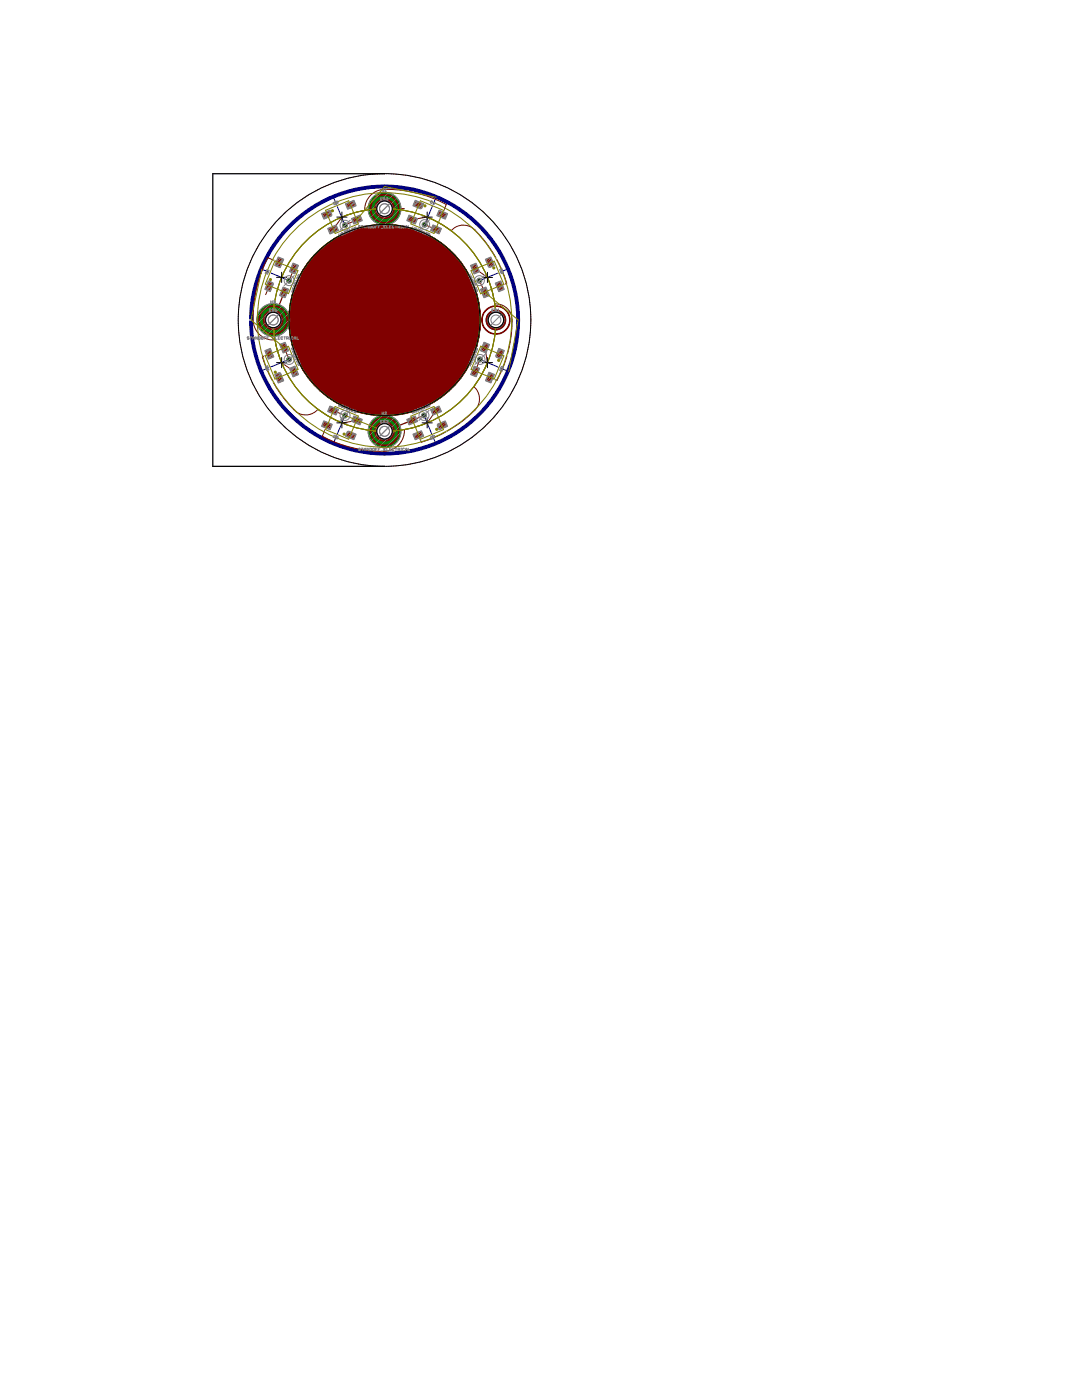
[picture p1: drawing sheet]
<svg xmlns="http://www.w3.org/2000/svg" width="216mm" height="279mm" viewBox="0 0 216 279" stroke-linecap="round" stroke-linejoin="round" font-family="sans-serif">
<g fill="#808080" stroke="#808080" stroke-width=".2">
<circle cx="54.5" cy="63.9" r="1.63"/>
<circle cx="99" cy="63.9" r="1.63"/>
<circle cx="76.7" cy="41.7" r="1.63"/>
<circle cx="76.7" cy="86.1" r="1.63"/>
<circle cx="76.7" cy="41.7" r="3.3"/>
<circle cx="76.7" cy="86.1" r="3.3"/>
<circle cx="54.5" cy="63.9" r="3.3"/>
<circle cx="57.7" cy="71.7" r=".49"/>
<circle cx="68.9" cy="82.9" r=".49"/>
<circle cx="84.6" cy="82.9" r=".49"/>
<circle cx="95.8" cy="71.7" r=".49"/>
<circle cx="95.7" cy="56" r=".49"/>
<circle cx="84.7" cy="44.8" r=".49"/>
<circle cx="68.9" cy="45" r=".49"/>
<circle cx="57.7" cy="56" r=".49"/>
</g>
<g fill="#000080" stroke="#000080" stroke-width=".2">
<path d="M54.4 62a1.9 1.9 0 0 1 2.1 1.9 1.9 1.9 0 0 1-2.1 1.9v-.1a1.81 1.81 0 0 0 1.9-1.8 1.81 1.81 0 0 0-1.9-1.8z" fill-rule="evenodd"/>
<path d="M53 62.6l1-.6 .6-.1v.2a1.81 1.81 0 0 0-1.8 1.8 1.81 1.81 0 0 0 1.8 1.8v.1a1.9 1.9 0 0 1-1.8-1.1 1.9 1.9 0 0 1 .2-2.1z" fill-rule="evenodd"/>
<path d="M98.8 62a1.9 1.9 0 0 1 2.1 1.9 1.9 1.9 0 0 1-2.1 1.9v-.1a1.81 1.81 0 0 0 1.9-1.8 1.81 1.81 0 0 0-1.9-1.8z" fill-rule="evenodd"/>
<path d="M97.4 62.6l1-.6 .6-.1 .1 .2a1.81 1.81 0 0 0-1.9 1.8 1.81 1.81 0 0 0 1.9 1.8v.1a1.9 1.9 0 0 1-1.9-1.1 1.9 1.9 0 0 1 .2-2.1z" fill-rule="evenodd"/>
<path d="M76.6 39.8a1.9 1.9 0 0 1 2.1 1.8 1.9 1.9 0 0 1-2.1 1.9 1.81 1.81 0 0 0 1.9-1.9 1.81 1.81 0 0 0-1.9-1.8z" fill-rule="evenodd"/>
<path d="M75.5 40.1l.7-.3 .6-.1v.1a1.81 1.81 0 0 0-1.8 1.8 1.81 1.81 0 0 0 1.8 1.9 1.91 1.91 0 0 1-1.9-1.2 1.91 1.91 0 0 1 .6-2.2z" fill-rule="evenodd"/>
<path d="M76.7 84.1a1.93 1.93 0 0 1 2 2 1.93 1.93 0 0 1-2.1 1.9v-.1a1.81 1.81 0 0 0 1.9-1.8 1.81 1.81 0 0 0-1.9-1.8z" fill-rule="evenodd"/>
<path d="M75.5 84.6l.7-.4 .6-.1v.2a1.81 1.81 0 0 0-1.8 1.8 1.81 1.81 0 0 0 1.8 1.8v.1a1.92 1.92 0 0 1-1.9-1.2 1.92 1.92 0 0 1 .6-2.2z" fill-rule="evenodd"/>
</g>
<circle cx="76.7" cy="63.9" r="26.7" fill="none" stroke="#000080" stroke-width=".76"/>
<path d="M66.6 39.5l2.3 5.5M87 39.4l-2.3 5.4M52.2 53.7l5.5 2.3M101.2 53.7l-5.5 2.3M57.7 71.7l-5.6 2.3M95.8 71.7l5.7 2.4M68.9 82.9l-2.4 5.7M84.6 82.9l2.3 5.5" fill="none" stroke="#000080" stroke-width=".2"/>
<path d="M76.7 86.1v4.4" fill="none" stroke="#000080" stroke-width=".25"/>
<circle cx="76.7" cy="41.7" r="3.2" fill="#008000" stroke="#008000" stroke-width=".2"/>
<circle cx="76.7" cy="41.7" r="1.61" fill="#fff" stroke="#000" stroke-width=".2"/>
<circle cx="76.7" cy="86.1" r="3.2" fill="#008000" stroke="#008000" stroke-width=".2"/>
<circle cx="76.7" cy="86.1" r="1.61" fill="#fff" stroke="#000" stroke-width=".2"/>
<circle cx="54.5" cy="63.9" r="3.2" fill="#008000" stroke="#008000" stroke-width=".2"/>
<circle cx="54.5" cy="63.9" r="1.61" fill="#fff" stroke="#000" stroke-width=".2"/>
<circle cx="57.7" cy="71.7" r=".4" fill="#008000" stroke="#008000" stroke-width=".2"/>
<circle cx="57.7" cy="71.7" r=".19" fill="#fff" stroke="#000" stroke-width=".2"/>
<circle cx="68.9" cy="82.9" r=".4" fill="#008000" stroke="#008000" stroke-width=".2"/>
<circle cx="68.9" cy="82.9" r=".19" fill="#fff" stroke="#000" stroke-width=".2"/>
<circle cx="84.6" cy="82.9" r=".4" fill="#008000" stroke="#008000" stroke-width=".2"/>
<circle cx="84.6" cy="82.9" r=".19" fill="#fff" stroke="#000" stroke-width=".2"/>
<circle cx="95.8" cy="71.7" r=".4" fill="#008000" stroke="#008000" stroke-width=".2"/>
<circle cx="95.8" cy="71.7" r=".19" fill="#fff" stroke="#000" stroke-width=".2"/>
<circle cx="95.7" cy="56" r=".4" fill="#008000" stroke="#008000" stroke-width=".2"/>
<circle cx="95.7" cy="56" r=".19" fill="#fff" stroke="#000" stroke-width=".2"/>
<circle cx="84.7" cy="44.8" r=".4" fill="#008000" stroke="#008000" stroke-width=".2"/>
<circle cx="84.7" cy="44.8" r=".19" fill="#fff" stroke="#000" stroke-width=".2"/>
<circle cx="68.9" cy="45" r=".4" fill="#008000" stroke="#008000" stroke-width=".2"/>
<circle cx="68.9" cy="45" r=".19" fill="#fff" stroke="#000" stroke-width=".2"/>
<circle cx="57.7" cy="56" r=".4" fill="#008000" stroke="#008000" stroke-width=".2"/>
<circle cx="57.7" cy="56" r=".19" fill="#fff" stroke="#000" stroke-width=".2"/>
<g fill="#800000" stroke="#800000" stroke-width=".2">
<path d="M58.5 52.6l.9 .4-.6 1.5-.9-.4z"/>
<path d="M56.5 57.4l1 .4-.7 1.5-.9-.4z"/>
<path d="M53.6 56.2l.9 .4-.6 1.5-.9-.4z"/>
<path d="M55.6 51.4l.9 .4-.6 1.5-1-.4z"/>
<path d="M65.9 81.2l1.5 .6-.4 .9-1.5-.6z"/>
<path d="M70.7 83.1l1.5 .7-.4 .9-1.5-.6z"/>
<path d="M69.4 86.1l1.6 .6-.4 .9-1.6-.6z"/>
<path d="M64.7 84.1l1.5 .6-.4 1-1.5-.7z"/>
<path d="M94.7 73.2l.9 .4-.6 1.5-1-.4z"/>
<path d="M96.6 68.4l1 .4-.7 1.5-.9-.4z"/>
<path d="M99.6 69.6l.9 .4-.6 1.5-.9-.3z"/>
<path d="M97.6 74.4l.9 .4-.6 1.5-.9-.4z"/>
<path d="M86.4 45l1.6 .6-.4 1-1.6-.7z"/>
<path d="M81.7 43l1.5 .7-.4 .9-1.5-.6z"/>
<path d="M82.9 40.1l1.5 .6-.4 .9-1.5-.6z"/>
<path d="M87.7 42.1l1.5 .6-.4 .9-1.5-.6z"/>
<path d="M70.3 43.7l1.5-.6 .4 .9-1.5 .6z"/>
<path d="M65.5 45.7l1.5-.7 .4 .9-1.5 .7z"/>
<path d="M64.3 42.7l1.5-.6 .4 .9-1.5 .6z"/>
<path d="M69 40.7l1.6-.6 .4 .9-1.6 .7z"/>
<path d="M55.9 68.8l1-.4 .6 1.6-.9 .3z"/>
<path d="M57.9 73.6l.9-.4 .7 1.5-1 .4z"/>
<path d="M54.9 74.8l1-.4 .6 1.5-.9 .4z"/>
<path d="M53 70l.9-.3 .6 1.5-.9 .4z"/>
<path d="M81.3 83.8l1.5-.7 .4 1-1.5 .6z"/>
<path d="M86 81.8l1.6-.6 .4 .9-1.6 .6z"/>
<path d="M87.3 84.8l1.5-.7 .4 .9-1.5 .7z"/>
<path d="M82.5 86.7l1.5-.6 .4 .9-1.5 .7z"/>
<path d="M96 57.8l.9-.4 .6 1.5-.9 .4z"/>
<path d="M94 53l.9-.4 .7 1.6-1 .3z"/>
<path d="M97 51.8l.9-.4 .6 1.5-.9 .4z"/>
<path d="M98.9 56.6l1-.4 .6 1.5-.9 .4z"/>
</g>
<g fill="none" stroke="#800000" stroke-width=".2">
<path d="M60.1 39.9h.1M60.4 39.7h-.1M60.7 39.5h-.1M61 39.3h-.1M61.3 39.1h-.1M61.6 38.9h-.1M61.8 38.8h.1M62.1 38.6h.1M62.4 38.4h.1M62.8 38.2h-.1M63.1 38.1h-.1M63.4 37.9h-.1"/>
<path d="M63.7 37.8h-.1M64 37.6h-.1M64.3 37.4v.1M64.6 37.3h.1M64.9 37.2h.1M65.3 37h-.1M65.6 36.9h-.1M65.8 36.8h.1M66.2 36.6h.1M66.5 36.5h.1M66.9 36.4h-.1M67.2 36.3h.1"/>
<path d="M67.5 36.2h.1M67.9 36l-.1 .1M68.2 35.9l-.1 .1M68.5 35.9h.1M68.9 35.8h-.1M69.2 35.7h.1M69.5 35.6h.1M69.8 35.5h.1M70.1 35.4h.1M70.5 35.3h.1M70.8 35.3h.1M71.2 35.2h.1"/>
<path d="M71.5 35.1h.1M71.9 35.1h.1M72.2 35h.1M72.5 35h.1M72.9 34.9h.1M73.2 34.9h.1M73.6 34.8h.1M73.9 34.8h.1M74.3 34.8h.1M74.6 34.8h.1M75 34.7h.1M75.3 34.7h.1"/>
<path d="M75.6 34.7h.1M76 34.7h.1M76.3 34.7h.1M76.7 34.7h.1M77.1 34.7h.1M77.4 34.7h.1M77.8 34.7h.1M78.1 34.7h.1M78.5 34.7h.1M78.8 34.8h.1M79.2 34.8h.1M79.5 34.8h.1"/>
<path d="M79.9 34.8h.1M80.2 34.9h.1M80.5 34.9h.1M80.9 35h.1M81.2 35h.1M81.6 35.1h.1M81.9 35.1h.1M82.3 35.2h.1M82.6 35.3h.1M82.9 35.3h.1M83.3 35.4h.1M83.6 35.5h.1"/>
<path d="M83.9 35.6h.1M84.3 35.7h.1M84.6 35.8h.1M85 35.9h.1M85.3 35.9v.1M85.6 36l.1 .1M86 36.2h.1M86.3 36.3h.1M86.6 36.4h.1M86.9 36.5h.1M87.2 36.6h.1M87.6 36.8h.1"/>
<path d="M87.9 36.9h.1M88.2 37h.1M88.5 37.2h.1M88.9 37.3h.1M89.2 37.4v.1M89.5 37.6h.1M89.8 37.8h.1M90.1 37.9h.1M90.4 38.1h.1M90.7 38.2h.1M91 38.4h.1M91.3 38.6h.1"/>
<path d="M91.6 38.8h.1M91.9 38.9h.1M92.2 39.1h.1M92.5 39.3h.1M92.8 39.5h.1M93.1 39.7h.1M93.4 39.9h.1M47.8 59.7h.1M47.9 59.3v.1M47.9 59h.1M48 58.7h.1M48.1 58.3v.1"/>
<path d="M48.1 58h.1M48.2 57.6v.1M48.3 57.3h.1M48.4 57h.1M48.5 56.6v.1M48.5 56.3h.1M48.6 55.9v.1M48.7 55.6h.1M48.8 55.3h.1M48.9 54.9v.1M49 54.6v.1M49.1 54.3h.1"/>
<path d="M49.3 54h.1M49.4 53.6v.1M49.5 53.3v.1M49.6 53h.1M49.8 52.7h.1M49.9 52.3v.1M50 52v.1M50.2 51.7v.1M50.3 51.4h.1M50.5 51.1h.1M50.6 50.8h.1M50.8 50.5h.1"/>
<path d="M50.9 50.2h.1M51.1 49.8v.1M51.3 49.6h.1M51.5 49.3h-.1M51.6 48.9v.1M51.8 48.6v.1M52 48.3v.1M52.2 48.1h.1M52.4 47.8h-.1M52.6 47.5h.1M52.8 47.2h-.1M53 46.9h-.1"/>
<path d="M53.2 46.6l-.1 .1M53.4 46.4h.1M53.6 46.1h.1M53.7 57.1l-.7 1.7M53.8 45.8h.1M54 45.5v.1M54.2 45.3h.1M54.5 45h-.1M54.7 44.7v.1M54.9 44.5h.1M55.1 44.2h.1M55.4 44h.1"/>
<path d="M55.6 43.7h.1M55.7 52.4l-2.3-1a24.7 24.7 0 0 0-2.7 13.6 4 4 0 0 0 4.2 2.8M55.9 43.5h-.1M56.1 43.2h.1M56.3 43h.1M56.6 42.7v.1M56.9 42.5h-.1M57.1 42.2v.1M57.4 42h-.1M57.6 41.8h.1M57.9 41.6h.1M58.2 41.3l-.1 .1"/>
<path d="M58.4 41.1h.1M58.7 53.6l-1 2.4M58.7 40.9h.1M59 40.7h-.1M59.2 40.5h.1M59.5 40.3h.1M59.8 40.1h.1M71.2 43.8l-2.3 1.2M72.8 42a4.1 4.1 0 0 1 4.2-4.2 25.7 25.7 0 0 1 12 3l-.8 2M72.8 42h.1M72.8 42l-2.3 .5-2.3 .8-1.7 2.5M82.3 43.8l2.9-.5 2 1 2.8 1.8"/>
<path d="M84.7 44.8l2.3 1M90 46.1a3.2 3.2 0 0 1 4.7-.2 25.6 25.6 0 0 1 6.4 10.6l-1.4 .6M90 46.1h.1M93.7 40.1h.1M93.9 40.3h.1M94.2 40.5h.1M94.5 40.7h.1M94.8 40.9h.1M94.8 53.6l2.5 1.8 .7 2 .7 3.3a3.2 3.2 0 0 1 3.5 3.2 25.7 25.7 0 0 1-3 12l-1.4-.5M95 41.1h.1M95.3 41.3v.1M95.6 41.6h.1"/>
<path d="M95.7 56l1.1 2.4M95.8 41.8h.1M96.1 42h.1M96.4 42.2v.1M96.6 42.5h.1M96.9 42.7v.1M97.1 43h.1M97.4 43.2h.1M97.6 43.5h.1M97.9 43.7h.1M98.1 44h.1M98.3 44.2h.1"/>
<path d="M98.6 44.5h.1M98.8 44.7v.1M99 45h.1M99.2 45.3h.1M99.5 45.5v.1M99.7 45.8h.1M99.9 46.1h.1M100.1 46.4h.1M100.3 46.6v.1M100.5 46.9h.1M100.7 47.2h.1M100.9 47.5h.1"/>
<path d="M101.1 47.8h.1M101.3 48.1h.1M101.5 48.3v.1M101.6 48.6l.1 .1M101.8 48.9l.1 .1M102 49.3h.1M102.2 49.6h.1M102.3 49.8l.1 .1M102.5 50.2h.1M102.7 50.5h.1M102.8 50.8h.1M103 51.1h.1"/>
<path d="M103.1 51.4h.1M103.3 51.7v.1M103.4 52v.1M103.6 52.3v.1M103.7 52.7h.1M103.8 53h.1M103.9 53.3l.1 .1M104.1 53.6v.1M104.2 54h.1M104.3 54.3h.1M104.4 54.6v.1M104.5 54.9v.1"/>
<path d="M104.6 55.3h.1M104.7 55.6h.1M104.8 55.9v.1M104.9 56.3h.1M105 56.6v.1M105.1 57h.1M105.2 57.3h.1M105.3 57.6v.1M105.3 58h.1M105.4 58.3v.1M105.5 58.7h.1M105.5 59h.1"/>
<path d="M105.6 59.3v.1M105.6 59.7h.1M47.5 63.1v.1M47.5 63.5h.1M47.5 63.8v.1M47.5 64.2v.1M47.5 64.6h.1M47.6 65.3h.1M47.6 62.8h.1M47.6 64.9v.1M47.6 62.1h.1M47.6 65.6h.1"/>
<path d="M47.6 62.4v.1M47.6 66h.1M47.6 61.7v.1M47.6 61.4h.1M47.6 66.3h.1M47.7 61v.1M47.7 66.7h.1M47.7 60.7h.1M47.7 67h.1M47.8 60.4h.1M47.8 67.3v.1M47.8 60v.1"/>
<path d="M47.8 67.7h.1M47.8 68v.1M47.9 68.4h.1M47.9 68.7h.1M48 69v.1M48.1 69.4h.1M48.1 69.7v.1M48.2 70.1h.1M48.3 70.4h.1M48.4 70.7v.1M48.5 71.1h.1M48.5 71.4v.1"/>
<path d="M48.6 71.8h.1M48.7 72.1h.1M48.8 72.4v.1M48.9 72.7v.1M49 73.1h.1M49.1 73.4h.1M49.3 73.7v.1M49.4 74.1h.1M49.5 74.4h.1M49.6 74.7v.1M49.8 75v.1M49.9 75.4h.1"/>
<path d="M50 75.7h.1M50.2 76h.1M50.3 76.3h.1M50.5 76.6v.1M50.6 76.9v.1M50.8 77.2v.1M50.9 77.6h.1M51.1 77.9h.1M51.3 78.1v.1M51.4 78.5h.1M51.6 78.8h.1M51.8 79.1h.1"/>
<path d="M52 79.4h.1M52.2 79.7h.1M52.3 79.9l.1 .1M53.7 70.6l-1.4 .6a23.8 23.8 0 0 0 7.2 11.2 3.2 3.2 0 0 0 4-.7M54.9 67.8l.5 2.3 .8 2.3 2.5 1.7M54.9 67.8h.1M56.7 69.4l1 2.3M75.8 63l1.8 1.8M77.6 63l-1.8 1.8M94.6 77.2a3.2 3.2 0 0 1 .1 4.7 26 26 0 0 1-10.6 6.3l-.6-1.3M94.6 77.2h.1M95.8 71.7l-1 2.4"/>
<path d="M96.8 69.4l.5 3-1 2-1.7 2.8M101.1 79.9v.1M101.3 79.7h.1M101.5 79.4h.1M101.7 79.1h-.1M101.9 78.8h-.1M102 78.5h.1M102.2 78.1v.1M102.4 77.9h-.1M102.5 77.6h.1M102.7 77.2v.1M102.8 76.9v.1"/>
<path d="M103 76.6v.1M103.1 76.3h.1M103.3 76h.1M103.4 75.7h.1M103.6 75.4h.1M103.7 75v.1M103.8 74.7v.1M104 74.4h-.1M104.1 74.1h.1M104.2 73.7v.1M104.3 73.4h.1M104.4 73.1h.1"/>
<path d="M104.5 72.7v.1M104.6 72.4v.1M104.8 72.1h-.1M104.8 71.8h.1M104.9 71.4v.1M105 71.1h.1M105.1 70.7v.1M105.2 70.4h.1M105.3 70.1h.1M105.3 69.7v.1M105.4 69.4h.1M105.5 69v.1"/>
<path d="M105.5 68.7h.1M105.6 68.4h.1M105.6 68v.1M105.7 60v.1M105.7 67.7h.1M105.7 60.4h.1M105.7 67.3v.1M105.8 60.7h.1M105.8 67h.1M105.8 61v.1M105.8 66.7h.1M105.8 61.4h.1"/>
<path d="M105.8 66.3h.1M105.9 61.7v.1M105.9 66h.1M105.9 62.1h.1M105.9 65.6h.1M105.9 62.4v.1M105.9 65.3h.1M105.9 62.8h.1M105.9 63.1v.1M105.9 64.6h.1M105.9 64.9v.1M105.9 63.5h.1"/>
<path d="M105.9 63.8v.1M105.9 64.2v.1M52.6 80.2v.1M52.7 80.5h.1M52.9 80.8h.1M53.1 81.1h.1M53.4 81.4h.1M53.6 81.6v.1M53.8 81.9h.1M54 82.2h.1M54.2 82.4v.1M54.4 82.7h.1"/>
<path d="M54.7 83h.1M54.9 83.2v.1M55.1 83.5h.1M55.4 83.8h.1M55.6 84h.1M55.8 84.3h.1M56.1 84.5h.1M56.3 84.8h.1M56.6 85h.1M56.8 85.2l.1 .1M57.1 85.5h.1M57.3 85.7h.1"/>
<path d="M57.6 85.9v.1M57.9 86.1v.1M58.1 86.4h.1M58.4 86.6h.1M58.7 86.8h.1M58.9 87h.1M59.2 87.2h.1M59.5 87.4v.1M59.8 87.7h.1M60.1 87.8v.1M60.3 88l.1 .1M60.6 88.2h.1"/>
<path d="M60.9 88.4h.1M61.2 88.6h.1M61.5 88.8h.1M61.8 89h.1M62.1 89.2h.1M62.4 89.3h.1M62.7 89.5h.1M63 89.6l.1 .1M63.3 89.8h.1M63.4 81.7l2.8 1.8 2 .9 3-.5M63.4 81.7h.1M63.6 90h.1"/>
<path d="M63.9 90.1h.1M64.3 90.3h.1M64.6 90.4h.1M64.9 90.6h.1M65.2 90.7h.1M65.5 90.8h.1M65.8 91h.1M66.2 91.1h.1M66.5 81.9l2.4 1M66.5 91.2h.1M66.8 91.3l.1 .1M67.2 91.5h.1"/>
<path d="M67.5 91.6h.1M67.8 91.7h.1M68.1 91.8h.1M68.5 91.9h.1M68.8 92h.1M69.2 92.1h.1M69.5 92.2h.1M69.8 92.2h.1M70.1 92.3h.1M70.5 92.4h.1M70.8 92.5h.1M71.2 92.5h.1"/>
<path d="M71.5 92.6h.1M71.9 92.7h.1M72.2 92.7h.1M72.5 92.8h.1M72.9 92.8h.1M73.2 92.9h.1M73.6 92.9h.1M73.9 92.9h.1M74.3 93h.1M74.6 93h.1M75 93h.1M75.3 93h.1"/>
<path d="M75.6 93h.1M76 93.1h.1M76.3 93.1h.1M76.7 93.1h.1M77.1 93.1h.1M77.4 93.1h.1M77.8 93h.1M78.1 93h.1M78.5 93h.1M78.8 93h.1M79.2 93h.1M79.5 92.9h.1"/>
<path d="M79.9 92.9h.1M80.2 92.9h.1M80.5 92.8h.1M80.9 92.8h.1M81.3 92.7h-.1M81.6 92.7h.1M81.9 92.6h.1M82.3 92.5h.1M82.6 92.5h.1M83 92.4h-.1M83.3 92.3h.1M83.6 92.2h.1"/>
<path d="M83.9 92.2h.1M84.3 92.1h.1M84.6 82.9l-2.3 1M84.7 92h-.1M85 91.9h.1M85.3 91.8h.1M85.7 91.7h-.1M86 91.6h.1M86.3 91.5h.1M86.6 91.3v.1M87 91.2h-.1M87 81.9l-1.8 2.5-2.2 .8-2.3 .5a4.1 4.1 0 0 1-4.4 4.4 25.7 25.7 0 0 1-12-3l.9-2.2"/>
<path d="M87.2 91.1h.1M87.6 91h.1M87.9 90.8h.1M88.3 90.7h-.1M88.6 90.6h-.1M88.9 90.4h.1M89.2 90.3h.1M89.5 90.1h.1M89.8 90h.1M90.1 89.8h.1M90.4 89.6v.1M90.8 89.5h-.1"/>
<path d="M91.1 89.3h-.1M91.4 89.2h-.1M91.7 89h-.1M91.9 88.8h.1M92.2 88.6h.1M92.5 88.4h.1M92.8 88.2h.1M93.1 88v.1M93.4 87.8v.1M93.7 87.7h.1M94 87.4l-.1 .1M94.3 87.2h-.1"/>
<path d="M94.5 87h.1M94.8 86.8h.1M95.1 86.6h-.1M95.3 86.4h.1M95.6 86.1v.1M95.9 85.9l-.1 .1M96.1 85.7h.1M96.4 85.5h.1M96.6 85.2v.1M96.9 85h.1M97.2 84.8h-.1M97.4 84.5h.1"/>
<path d="M97.6 84.3h.1M97.9 84h.1M98.1 83.8h.1M98.4 83.5h-.1M98.6 83.2v.1M98.8 83h.1M99 82.7h.1M99.3 82.4l-.1 .1M99.5 82.2h.1M99.7 81.9h.1M99.9 81.6v.1M100.1 81.4h.1"/>
<path d="M100.3 81.1h.1M100.5 80.8h.1M100.7 80.5h.1M100.9 80.2v.1"/>
</g>
<path d="M56.7 58.4l-2.2 5.5M76.7 41.7h4M82.4 83.8l-5.7 2.3" fill="none" stroke="#800000" stroke-width=".25"/>
<circle cx="76.7" cy="41.7" r="3.2" fill="#008000" stroke="#008000" stroke-width=".2"/>
<circle cx="76.7" cy="41.7" r="1.61" fill="#fff" stroke="#000" stroke-width=".2"/>
<circle cx="76.7" cy="86.1" r="3.2" fill="#008000" stroke="#008000" stroke-width=".2"/>
<circle cx="76.7" cy="86.1" r="1.61" fill="#fff" stroke="#000" stroke-width=".2"/>
<circle cx="54.5" cy="63.9" r="3.2" fill="#008000" stroke="#008000" stroke-width=".2"/>
<circle cx="54.5" cy="63.9" r="1.61" fill="#fff" stroke="#000" stroke-width=".2"/>
<circle cx="57.7" cy="71.7" r=".4" fill="#008000" stroke="#008000" stroke-width=".2"/>
<circle cx="57.7" cy="71.7" r=".19" fill="#fff" stroke="#000" stroke-width=".2"/>
<circle cx="68.9" cy="82.9" r=".4" fill="#008000" stroke="#008000" stroke-width=".2"/>
<circle cx="68.9" cy="82.9" r=".19" fill="#fff" stroke="#000" stroke-width=".2"/>
<circle cx="84.6" cy="82.9" r=".4" fill="#008000" stroke="#008000" stroke-width=".2"/>
<circle cx="84.6" cy="82.9" r=".19" fill="#fff" stroke="#000" stroke-width=".2"/>
<circle cx="95.8" cy="71.7" r=".4" fill="#008000" stroke="#008000" stroke-width=".2"/>
<circle cx="95.8" cy="71.7" r=".19" fill="#fff" stroke="#000" stroke-width=".2"/>
<circle cx="95.7" cy="56" r=".4" fill="#008000" stroke="#008000" stroke-width=".2"/>
<circle cx="95.7" cy="56" r=".19" fill="#fff" stroke="#000" stroke-width=".2"/>
<circle cx="84.7" cy="44.8" r=".4" fill="#008000" stroke="#008000" stroke-width=".2"/>
<circle cx="84.7" cy="44.8" r=".19" fill="#fff" stroke="#000" stroke-width=".2"/>
<circle cx="68.9" cy="45" r=".4" fill="#008000" stroke="#008000" stroke-width=".2"/>
<circle cx="68.9" cy="45" r=".19" fill="#fff" stroke="#000" stroke-width=".2"/>
<circle cx="57.7" cy="56" r=".4" fill="#008000" stroke="#008000" stroke-width=".2"/>
<circle cx="57.7" cy="56" r=".19" fill="#fff" stroke="#000" stroke-width=".2"/>
<g fill="#800000" stroke="#800000" stroke-width=".2">
<path d="M76.7 44.8l1.8 .1 .1 .1-1.9-.1z"/>
<path d="M78.4 44.9l1.9 .3z"/>
<path d="M80.2 45.1l1.8 .4v.1l-1.8-.4z"/>
<path d="M81.9 45.5l1.8 .7z"/>
<path d="M83.6 46.1l1.7 .7z"/>
<path d="M85.2 46.8l1.6 1z"/>
<path d="M86.7 47.6l1.6 1v.2l-1.6-1z"/>
<path d="M88.1 48.7l1.5 1.1z"/>
<path d="M89.5 49.8l.1-.1 1.3 1.4h-.1z"/>
<path d="M90.8 51l1.2 1.5z"/>
<path d="M91.9 52.3h.1l1 1.6h-.1z"/>
<path d="M92.9 53.8l1 1.6z"/>
<path d="M93.7 55.3l.8 1.8z"/>
<path d="M94.4 56.9l.7 1.8z"/>
<path d="M95 58.6h.1l.4 1.9-.1-.1z"/>
<path d="M95.4 60.3l.3 1.9z"/>
<path d="M95.7 62l.1 .1v1.8h-.1z"/>
<path d="M95.7 63.8h.2l-.1 1.9h-.1z"/>
<path d="M95.6 65.6h.2l-.4 1.9z"/>
<path d="M95.4 67.3l.1 .1-.4 1.8h-.1z"/>
<path d="M95 69l.1 .1-.6 1.7z"/>
<path d="M94.4 70.7l.2 .1-.8 1.7z"/>
<path d="M93.7 72.3l.2 .1-1 1.6z"/>
<path d="M92.9 73.8l.1 .1-1 1.5h-.1z"/>
<path d="M91.9 75.3l.1 .1-1.2 1.4z"/>
<path d="M89.5 77.9l1.3-1.3 .1 .1-1.3 1.3z"/>
<path d="M88.1 79l1.5-1.1-1.4 1.2z"/>
<path d="M86.7 80l1.6-1v.1l-1.5 1z"/>
<path d="M85.2 80.9l1.6-.9-1.6 1z"/>
<path d="M83.6 81.6l1.7-.7-1.7 .8z"/>
<path d="M81.9 82.1l1.8-.5-1.7 .7z"/>
<path d="M80.2 82.5l1.8-.4v.2l-1.8 .4z"/>
<path d="M78.5 82.8l1.8-.2-1.8 .3z"/>
<path d="M76.7 82.8h1.9l-.1 .1-1.8 .1z"/>
<path d="M75 82.8h1.8v.2l-1.8-.1z"/>
<path d="M73.2 82.6l1.9 .3z"/>
<path d="M71.5 82.1l1.8 .4v.2l-1.8-.4z"/>
<path d="M69.8 81.6l1.8 .7z"/>
<path d="M68.2 80.9l1.7 .7z"/>
<path d="M66.7 80l1.6 1z"/>
<path d="M65.2 79l1.6 1v.1l-1.6-1z"/>
<path d="M63.8 77.9l1.5 1.2z"/>
<path d="M62.6 76.7l.1-.1 1.3 1.4h-.1z"/>
<path d="M61.5 75.3l1.2 1.5z"/>
<path d="M60.5 73.9l.1-.1 1 1.6h-.1z"/>
<path d="M59.6 72.3l1 1.7z"/>
<path d="M58.9 70.7l.8 1.8z"/>
<path d="M58.4 69l.6 1.8z"/>
<path d="M58 67.3h.1l.4 1.9h-.1z"/>
<path d="M57.8 65.6l.3 1.9z"/>
<path d="M57.6 63.8h.2v1.9h-.1z"/>
<path d="M57.7 62.1h.2l-.1 1.8h-.1z"/>
<path d="M58 60.3l.1 .1-.3 1.8z"/>
<path d="M58.4 58.6l.1 .1-.4 1.7-.1 .1z"/>
<path d="M58.9 56.9l.2 .1-.7 1.7z"/>
<path d="M59.6 55.3l.2 .1-.8 1.7z"/>
<path d="M60.5 53.8l.1 .1-1 1.5z"/>
<path d="M61.5 52.3l.1 .1-1 1.5h-.1z"/>
<path d="M62.6 51l.1 .1-1.2 1.4z"/>
<path d="M62.6 51l1.3-1.3 .1 .1-1.3 1.3z"/>
<path d="M63.8 49.8l1.5-1.1-1.4 1.2z"/>
<path d="M65.2 48.6l1.6-1v.2l-1.5 1z"/>
<path d="M66.7 47.6l1.6-.8-1.6 1z"/>
<path d="M68.2 46.8l1.7-.7-1.6 .8z"/>
<path d="M69.8 46.1l1.8-.5-1.8 .6z"/>
<path d="M71.5 45.5l1.8-.4v.1l-1.8 .4z"/>
<path d="M73.2 45.1l1.9-.2-1.9 .3z"/>
<path d="M75 44.9l1.8-.1v.1l-1.8 .1z"/>
<path d="M74.8 82.8h3.8l.1 .1h-3.8z"/>
<path d="M74 82.7l5.5-.1v.1l-5.5 .1z"/>
<path d="M73.1 82.5h7.2l.1 .1-7.2 .1z"/>
<path d="M72.6 82.4h8.2l.1 .1h-8.2z"/>
<path d="M72.1 82.3h9.2l.1 .1h-9.3z"/>
<path d="M71.6 82.2l10.3-.1v.2h-10.3z"/>
<path d="M71.2 82h11.1v.1l-11.1 .1z"/>
<path d="M70.8 82l11.8-.1 .1 .1-11.8 .1z"/>
<path d="M70.5 81.8h12.5v.1h-12.5z"/>
<path d="M70.1 81.7h13.2l.1 .1h-13.3z"/>
<path d="M69.8 81.6h13.9v.1h-13.9z"/>
<path d="M69.5 81.5l14.5-.1v.1l-14.5 .1z"/>
<path d="M69.2 81.3h15l.1 .1h-15z"/>
<path d="M68.9 81.2h15.6l.1 .1h-15.6z"/>
<path d="M68.7 81.1h16.1v.1h-16.1z"/>
<path d="M68.4 81l16.6-.1 .1 .1-16.7 .1z"/>
<path d="M68.1 80.9l17.2-.1 .1 .1-17.2 .1z"/>
<path d="M67.9 80.8l17.6-.1 .1 .1-17.6 .1z"/>
<path d="M67.7 80.6h18l.1 .1h-18z"/>
<path d="M67.5 80.5h18.5v.1h-18.5z"/>
<path d="M67.3 80.4l18.9-.1v.2h-18.9z"/>
<path d="M67.1 80.3l19.3-.1v.1l-19.3 .1z"/>
<path d="M66.8 80.1h19.8l.1 .1h-19.8z"/>
<path d="M66.6 80h20.2l.1 .1h-20.2z"/>
<path d="M66.4 79.9h20.6v.1h-20.5z"/>
<path d="M66.3 79.8l20.9-.1v.1l-20.9 .1z"/>
<path d="M66.1 79.7l21.3-.1v.1l-21.3 .1z"/>
<path d="M65.9 79.5h21.6l.1 .1-21.6 .1z"/>
<path d="M65.7 79.4h22l.1 .1h-22z"/>
<path d="M65.6 79.3h22.3v.1h-22.3z"/>
<path d="M65.4 79.2l22.7-.1v.1l-22.7 .1z"/>
<path d="M65.2 79.1l23-.1 .1 .1-23 .1z"/>
<path d="M65.1 78.9h23.3v.1h-23.3z"/>
<path d="M65 78.8h23.5l.1 .1h-23.6z"/>
<path d="M64.8 78.7h23.9v.1h-23.9z"/>
<path d="M64.6 78.6l24.2-.1 .1 .1-24.2 .1z"/>
<path d="M64.5 78.5l24.5-.1v.1l-24.5 .1z"/>
<path d="M64.3 78.3h24.8l.1 .1h-24.8z"/>
<path d="M64.2 78.2h25.1v.1h-25.1z"/>
<path d="M64.1 78.1h25.3l.1 .1h-25.4z"/>
<path d="M63.9 78l25.6-.1 .1 .1-25.7 .1z"/>
<path d="M63.8 77.9l25.9-.1v.1l-25.9 .1z"/>
<path d="M63.6 77.7h26.2v.1h-26.1z"/>
<path d="M63.5 77.6h26.4l.1 .1h-26.4z"/>
<path d="M63.4 77.5l26.6-.1 .1 .2h-26.6z"/>
<path d="M63.3 77.4l26.8-.1 .1 .1-26.9 .1z"/>
<path d="M63.2 77.3l27.1-.1v.1l-27.1 .1z"/>
<path d="M63.1 77.1h27.3v.1h-27.3z"/>
<path d="M62.9 77h27.6l.1 .1h-27.6z"/>
<path d="M62.8 76.9h27.8l.1 .1h-27.9z"/>
<path d="M62.7 76.8l28.1-.1v.1l-28.1 .1z"/>
<path d="M62.6 76.6h28.3v.1l-28.3 .1z"/>
<path d="M62.5 76.5h28.5v.1h-28.5z"/>
<path d="M62.4 76.4h28.7v.1h-28.7z"/>
<path d="M62.3 76.2h28.9v.1l-28.9 .1z"/>
<path d="M62.2 76.2l29.1-.1v.1l-29.1 .1z"/>
<path d="M62.1 76.1l29.3-.1v.1l-29.3 .1z"/>
<path d="M62 75.9h29.5v.1h-29.5z"/>
<path d="M61.9 75.8h29.7v.1h-29.7z"/>
<path d="M61.8 75.7l29.9-.1v.2h-29.9z"/>
<path d="M61.7 75.6l30.1-.1v.1l-30.1 .1z"/>
<path d="M61.6 75.4h30.3v.1h-30.3z"/>
<path d="M61.5 75.3h30.5v.1h-30.5z"/>
<path d="M61.4 75.2h30.7v.1h-30.7z"/>
<path d="M61.3 75.1l30.8-.1 .1 .1-30.9 .1z"/>
<path d="M61.2 75l31-.1 .1 .1-31 .1z"/>
<path d="M61.2 74.8h31.1l.1 .1-31.2 .1z"/>
<path d="M61.1 74.7h31.3v.1h-31.3z"/>
<path d="M61 74.6l31.5-.1v.2h-31.5z"/>
<path d="M60.9 74.5l31.7-.1v.1l-31.7 .1z"/>
<path d="M60.9 74.3h31.7l.1 .1-31.8 .1z"/>
<path d="M60.7 74.2h32l.1 .1h-32z"/>
<path d="M60.6 74.1h32.2v.1h-32.1z"/>
<path d="M60.6 74h32.3v.1h-32.3z"/>
<path d="M60.5 73.9l32.5-.1v.1l-32.5 .1z"/>
<path d="M60.4 73.7h32.6l.1 .1-32.6 .1z"/>
<path d="M60.3 73.6h32.8l.1 .1h-32.8z"/>
<path d="M60.3 73.5h32.9v.1h-32.9z"/>
<path d="M60.2 73.4l33-.1 .1 .1-33 .1z"/>
<path d="M60.2 73.3l33.1-.1v.1l-33.1 .1z"/>
<path d="M60.1 73.2l33.3-.1v.1l-33.3 .1z"/>
<path d="M60 73h33.4l.1 .1h-33.5z"/>
<path d="M59.9 72.9h33.6l.1 .1h-33.6z"/>
<path d="M59.9 72.7h33.7v.2h-33.7z"/>
<path d="M59.8 72.7l33.8-.1 .1 .1-33.8 .1z"/>
<path d="M59.8 72.5h33.9v.1h-33.9z"/>
<path d="M59.7 72.4h34.1v.1h-34.1z"/>
<path d="M59.6 72.3h34.2l.1 .1h-34.3z"/>
<path d="M59.6 72.2l34.3-.1v.1l-34.3 .1z"/>
<path d="M59.5 72h34.4l.1 .1-34.5 .1z"/>
<path d="M59.5 71.9h34.5v.1l-34.5 .1z"/>
<path d="M59.4 71.8h34.6l.1 .1h-34.7z"/>
<path d="M59.4 71.7h34.7v.1h-34.7z"/>
<path d="M59.3 71.6l34.8-.1 .1 .1-34.9 .1z"/>
<path d="M59.2 71.5l35-.1 .1 .1-35 .1z"/>
<path d="M59.2 71.3h35.1v.1h-35.1z"/>
<path d="M59.1 71.2h35.2l.1 .1h-35.2z"/>
<path d="M59.1 71.1h35.3v.1h-35.3z"/>
<path d="M59.1 70.9h35.3l.1 .1-35.4 .1z"/>
<path d="M59 70.9l35.5-.1v.1l-35.5 .1z"/>
<path d="M58.9 70.7h35.6l.1 .1h-35.6z"/>
<path d="M58.9 70.6h35.7v.1h-35.7z"/>
<path d="M58.8 70.5h35.8l.1 .1h-35.8z"/>
<path d="M58.8 70.4l35.9-.1v.1l-35.9 .1z"/>
<path d="M58.8 70.3l35.9-.1v.1l-35.9 .1z"/>
<path d="M58.7 70.1h36l.1 .1-36 .1z"/>
<path d="M58.7 70h36.1v.1h-36.1z"/>
<path d="M58.6 69.9l36.2-.1v.2h-36.1z"/>
<path d="M58.6 69.8l36.2-.1 .1 .1-36.3 .1z"/>
<path d="M58.5 69.7l36.4-.1v.1l-36.3 .1z"/>
<path d="M58.5 69.5h36.4l.1 .1h-36.4z"/>
<path d="M58.5 69.4h36.5v.1h-36.5z"/>
<path d="M58.5 69.3h36.5l.1 .1h-36.6z"/>
<path d="M58.4 69.2l36.7-.1v.1l-36.7 .1z"/>
<path d="M58.4 69h36.7v.1l-36.7 .1z"/>
<path d="M58.3 68.9h36.8l.1 .1h-36.8z"/>
<path d="M58.3 68.8h36.8l.1 .1h-36.9z"/>
<path d="M58.3 68.7l36.9-.1v.1l-36.9 .1z"/>
<path d="M58.3 68.5h36.9v.1l-36.9 .1z"/>
<path d="M58.2 68.5l37-.1 .1 .1-37 .1z"/>
<path d="M58.2 68.3h37.1v.1h-37.1z"/>
<path d="M58.2 68.2h37.1v.1h-37.1z"/>
<path d="M58.1 68.1h37.2l.1 .1h-37.2z"/>
<path d="M58.1 68l37.3-.1v.1l-37.3 .1z"/>
<path d="M58.1 67.8h37.3v.1h-37.3z"/>
<path d="M58 67.7h37.4v.1h-37.3z"/>
<path d="M58.1 67.6h37.3l.1 .1h-37.4z"/>
<path d="M58 67.5l37.5-.1v.1l-37.5 .1z"/>
<path d="M58 67.4l37.5-.1v.1l-37.5 .1z"/>
<path d="M57.9 67.2h37.6v.1l-37.5 .1z"/>
<path d="M57.9 67.1h37.6l.1 .1h-37.6z"/>
<path d="M58 67h37.5l.1 .1h-37.6z"/>
<path d="M57.9 66.9l37.7-.1v.2h-37.7z"/>
<path d="M57.9 66.8l37.7-.1v.1l-37.7 .1z"/>
<path d="M57.8 66.6h37.8v.1h-37.7z"/>
<path d="M57.8 66.5h37.8l.1 .1h-37.8z"/>
<path d="M57.8 66.4h37.8l.1 .1h-37.8z"/>
<path d="M57.8 66.2h37.9v.1l-37.9 .1z"/>
<path d="M57.8 66.1h37.9v.1l-37.9 .1z"/>
<path d="M57.8 66h37.9v.1h-37.9z"/>
<path d="M57.8 65.9h37.9v.1h-37.9z"/>
<path d="M57.7 65.8l38-.1 .1 .1-38 .1z"/>
<path d="M57.7 65.7l38-.1 .1 .1-38 .1z"/>
<path d="M57.7 65.5h38l.1 .1-38.1 .1z"/>
<path d="M57.7 65.4h38l.1 .1h-38.1z"/>
<path d="M57.7 65.3h38.1v.1h-38.1z"/>
<path d="M57.7 65.2h38.1v.1h-38.1z"/>
<path d="M57.7 65.1l38.1-.1v.1l-38.1 .1z"/>
<path d="M57.7 65l38.1-.1v.1l-38.1 .1z"/>
<path d="M57.7 64.8h38.1v.1h-38.1z"/>
<path d="M57.7 64.7h38.1v.1h-38.1z"/>
<path d="M57.7 64.6l38.1-.1v.1l-38.1 .1z"/>
<path d="M57.7 64.5l38.1-.1v.1l-38.1 .1z"/>
<path d="M57.7 64.3h38.1v.1l-38.1 .1z"/>
<path d="M57.7 64.2h38.1v.1h-38.1z"/>
<path d="M57.6 64.1h38.2v.1h-38.1z"/>
<path d="M57.6 64l38.2-.1 .1 .2h-38.2z"/>
<path d="M57.6 63.9l38.2-.1 .1 .1-38.2 .1z"/>
<path d="M57.6 63.8l38.2-.1 .1 .1-38.2 .1z"/>
<path d="M57.6 63.6h38.2v.1h-38.1z"/>
<path d="M57.6 63.5h38.2v.1h-38.1z"/>
<path d="M57.7 63.4l38.1-.1v.1l-38.1 .1z"/>
<path d="M57.7 63.3l38.1-.1v.1l-38.1 .1z"/>
<path d="M57.7 63.1h38.1v.1h-38.1z"/>
<path d="M57.7 63h38.1v.1h-38.1z"/>
<path d="M57.7 62.9h38.1v.1h-38.1z"/>
<path d="M57.7 62.8l38.1-.1v.1l-38.1 .1z"/>
<path d="M57.7 62.7l38.1-.1v.1l-38.1 .1z"/>
<path d="M57.7 62.5h38.1v.1l-38.1 .1z"/>
<path d="M57.7 62.4h38.1v.1h-38.1z"/>
<path d="M57.7 62.3h38.1v.1h-38.1z"/>
<path d="M57.7 62.2l38-.1 .1 .1-38.1 .1z"/>
<path d="M57.7 62.1l38-.1 .1 .1-38 .1z"/>
<path d="M57.7 61.9h38l.1 .1h-38z"/>
<path d="M57.7 61.8h38v.1h-37.9z"/>
<path d="M57.8 61.7h37.9v.1h-37.9z"/>
<path d="M57.8 61.6l37.9-.1v.1l-37.9 .1z"/>
<path d="M57.8 61.4h37.9v.1l-37.9 .1z"/>
<path d="M57.8 61.3h37.8l.1 .1h-37.8z"/>
<path d="M57.8 61.2h37.8l.1 .1h-37.8z"/>
<path d="M57.8 61.1l37.8-.1 .1 .2h-37.8z"/>
<path d="M57.9 61l37.7-.1v.1l-37.7 .1z"/>
<path d="M57.9 60.9l37.7-.1v.1l-37.7 .1z"/>
<path d="M57.9 60.7h37.6l.1 .1h-37.6z"/>
<path d="M58 60.6h37.5l.1 .1h-37.6z"/>
<path d="M57.9 60.5h37.6l.1 .1h-37.6z"/>
<path d="M58 60.4l37.5-.1v.1l-37.5 .1z"/>
<path d="M58 60.2h37.5v.1h-37.5z"/>
<path d="M58 60.1h37.4l.1 .1h-37.5z"/>
<path d="M58 60h37.4l.1 .1h-37.4z"/>
<path d="M58.1 59.9l37.3-.1v.1l-37.3 .1z"/>
<path d="M58.1 59.8l37.3-.1v.1l-37.3 .1z"/>
<path d="M58.1 59.6h37.2l.1 .1-37.2 .1z"/>
<path d="M58.1 59.5h37.2v.1h-37.1z"/>
<path d="M58.2 59.4h37.1v.1h-37.1z"/>
<path d="M58.2 59.3l37-.1 .1 .2h-37z"/>
<path d="M58.2 59.2l37-.1v.1l-36.9 .1z"/>
<path d="M58.3 59h36.9v.1h-36.9z"/>
<path d="M58.3 58.9h36.9v.1h-36.9z"/>
<path d="M58.3 58.8h36.8l.1 .1h-36.8z"/>
<path d="M58.4 58.7l36.7-.1v.1l-36.7 .1z"/>
<path d="M58.4 58.6l36.7-.1v.1l-36.7 .1z"/>
<path d="M58.4 58.4h36.6l.1 .1h-36.6z"/>
<path d="M58.5 58.3h36.5v.1h-36.5z"/>
<path d="M58.5 58.2l36.5-.1v.2h-36.5z"/>
<path d="M58.5 58.1l36.4-.1 .1 .1-36.4 .1z"/>
<path d="M58.6 58l36.3-.1v.1l-36.3 .1z"/>
<path d="M58.6 57.8h36.2l.1 .1h-36.2z"/>
<path d="M58.7 57.7h36.1v.1h-36.1z"/>
<path d="M58.7 57.6h36l.1 .1h-36z"/>
<path d="M58.7 57.5l36-.1v.1l-35.9 .1z"/>
<path d="M58.8 57.4l35.9-.1v.1l-35.9 .1z"/>
<path d="M58.8 57.2h35.8l.1 .1h-35.8z"/>
<path d="M58.9 57.1h35.7v.1h-35.7z"/>
<path d="M58.9 57l35.7-.1v.1l-35.7 .1z"/>
<path d="M59 56.9l35.5-.1v.1l-35.5 .1z"/>
<path d="M59 56.7h35.4l.1 .1-35.4 .1z"/>
<path d="M59.1 56.6h35.3v.1h-35.3z"/>
<path d="M59.1 56.5h35.2l.1 .1h-35.2z"/>
<path d="M59.2 56.4l35.1-.1v.2h-35.1z"/>
<path d="M59.2 56.3l35-.1 .1 .1-35 .1z"/>
<path d="M59.3 56.2l34.9-.1v.1l-34.9 .1z"/>
<path d="M59.3 56h34.8l.1 .1h-34.8z"/>
<path d="M59.4 55.9h34.7v.1h-34.7z"/>
<path d="M59.5 55.8h34.5v.1h-34.5z"/>
<path d="M59.5 55.7l34.5-.1v.1l-34.5 .1z"/>
<path d="M59.5 55.5h34.4v.1h-34.3z"/>
<path d="M59.6 55.4h34.3v.1h-34.3z"/>
<path d="M59.7 55.3h34.1v.1h-34.1z"/>
<path d="M59.7 55.2l34-.1 .1 .1-34 .1z"/>
<path d="M59.8 55.1l33.9-.1v.1l-33.9 .1z"/>
<path d="M59.9 54.9h33.7v.1l-33.7 .1z"/>
<path d="M59.9 54.8h33.6l.1 .1h-33.6z"/>
<path d="M60 54.7h33.5v.1h-33.5z"/>
<path d="M60.1 54.6l33.3-.1v.2h-33.3z"/>
<path d="M60.1 54.5l33.2-.1 .1 .1-33.2 .1z"/>
<path d="M60.2 54.3h33.1v.1h-33.1z"/>
<path d="M60.3 54.2h32.9v.1h-32.9z"/>
<path d="M60.3 54.1h32.8l.1 .1h-32.8z"/>
<path d="M60.4 54l32.6-.1 .1 .1-32.7 .1z"/>
<path d="M60.5 53.8h32.5v.1l-32.5 .1z"/>
<path d="M60.5 53.7h32.4v.1h-32.3z"/>
<path d="M60.6 53.6h32.2l.1 .1h-32.2z"/>
<path d="M60.7 53.5l32-.1 .1 .2h-32.1z"/>
<path d="M60.8 53.4l31.9-.1v.1l-31.9 .1z"/>
<path d="M60.9 53.3l31.7-.1v.1l-31.7 .1z"/>
<path d="M61 53.1h31.5v.1h-31.5z"/>
<path d="M61 53h31.4l.1 .1h-31.4z"/>
<path d="M61.1 52.9h31.2l.1 .1h-31.2z"/>
<path d="M61.2 52.8l31-.1 .1 .1-31 .1z"/>
<path d="M61.3 52.6h30.9v.1h-30.9z"/>
<path d="M61.4 52.5h30.7v.1h-30.7z"/>
<path d="M61.4 52.4h30.6v.1h-30.5z"/>
<path d="M61.6 52.3l30.3-.1v.1l-30.3 .1z"/>
<path d="M61.6 52.2l30.2-.1v.1l-30.1 .1z"/>
<path d="M61.7 52h30v.1l-29.9 .1z"/>
<path d="M61.8 51.9h29.8l.1 .1h-29.8z"/>
<path d="M62 51.8h29.5v.1h-29.5z"/>
<path d="M62 51.7l29.4-.1v.2h-29.3z"/>
<path d="M62.1 51.6l29.2-.1 .1 .1-29.2 .1z"/>
<path d="M62.3 51.4h28.9v.1h-28.9z"/>
<path d="M62.4 51.3h28.7v.1h-28.7z"/>
<path d="M62.4 51.2h28.6v.1h-28.5z"/>
<path d="M62.5 51.1l28.4-.1 .1 .1-28.4 .1z"/>
<path d="M62.7 51l28.1-.1v.1l-28.1 .1z"/>
<path d="M62.8 50.8h27.9v.1h-27.9z"/>
<path d="M62.9 50.7h27.7v.1h-27.7z"/>
<path d="M63 50.6h27.4l.1 .1h-27.4z"/>
<path d="M63.1 50.5l27.2-.1 .1 .1-27.2 .1z"/>
<path d="M63.3 50.4l26.9-.1v.1l-26.9 .1z"/>
<path d="M63.4 50.2h26.7v.1h-26.7z"/>
<path d="M63.5 50.1h26.4l.1 .1h-26.5z"/>
<path d="M63.6 50h26.2l.1 .1h-26.2z"/>
<path d="M63.8 49.9l25.9-.1v.1l-25.9 .1z"/>
<path d="M63.9 49.7h25.7v.1l-25.7 .1z"/>
<path d="M64 49.6h25.4l.1 .1h-25.4z"/>
<path d="M64.2 49.5h25.1v.1h-25.1z"/>
<path d="M64.3 49.4h24.9v.1h-24.9z"/>
<path d="M64.5 49.3l24.5-.1v.1l-24.5 .1z"/>
<path d="M64.6 49.1h24.3v.1l-24.3 .1z"/>
<path d="M64.8 49h23.9l.1 .1h-24z"/>
<path d="M64.9 48.9h23.7v.1h-23.7z"/>
<path d="M65 48.8l23.4-.1 .1 .2h-23.4z"/>
<path d="M65.2 48.7l23.1-.1v.1l-23.1 .1z"/>
<path d="M65.3 48.6l22.8-.1v.1l-22.7 .1z"/>
<path d="M65.5 48.4h22.4l.1 .1h-22.4z"/>
<path d="M65.7 48.3h22.1v.1h-22.1z"/>
<path d="M65.9 48.2h21.7v.1h-21.7z"/>
<path d="M66.1 48.1l21.3-.1v.1l-21.3 .1z"/>
<path d="M66.2 47.9h21l.1 .1h-21z"/>
<path d="M66.4 47.8h20.6l.1 .1h-20.7z"/>
<path d="M66.6 47.7h20.3v.1h-20.3z"/>
<path d="M66.8 47.6l19.9-.1v.1l-19.9 .1z"/>
<path d="M67 47.4h19.4l.1 .1-19.5 .1z"/>
<path d="M67.2 47.3h19l.1 .1-19.1 .1z"/>
<path d="M67.4 47.2h18.6l.1 .1h-18.6z"/>
<path d="M67.6 47.1h18.2l.1 .1h-18.2z"/>
<path d="M67.9 46.9h17.7v.2h-17.7z"/>
<path d="M68.1 46.9l17.3-.1v.1l-17.3 .1z"/>
<path d="M68.4 46.7h16.7l.1 .1h-16.8z"/>
<path d="M68.6 46.6h16.3v.1h-16.3z"/>
<path d="M68.9 46.5h15.7v.1h-15.7z"/>
<path d="M69.2 46.4l15.1-.1v.1l-15.1 .1z"/>
<path d="M69.4 46.2h14.6l.1 .1-14.6 .1z"/>
<path d="M69.7 46.1h14.1v.1h-14.1z"/>
<path d="M70.1 46h13.3l.1 .1h-13.4z"/>
<path d="M70.4 45.9l12.7-.1v.2h-12.7z"/>
<path d="M70.7 45.8l12-.1 .1 .1-12 .1z"/>
<path d="M71.1 45.6h11.3v.1l-11.3 .1z"/>
<path d="M71.5 45.5h10.5v.1h-10.5z"/>
<path d="M72 45.4h9.5v.1h-9.5z"/>
<path d="M72.5 45.3h8.5v.1h-8.5z"/>
<path d="M73 45.2l7.5-.1v.1l-7.5 .1z"/>
<path d="M73.7 45h6l.1 .1h-6z"/>
<path d="M74.6 44.9h4.2l.1 .1h-4.3z"/>
<path d="M76.6 44.8l.3 .1z"/>
</g>
<g fill="#800000" stroke="#800000" stroke-width=".2">
<path d="M54.4 62a1.9 1.9 0 0 1 2.1 1.9 1.9 1.9 0 0 1-2.1 1.9v-.1a1.81 1.81 0 0 0 1.9-1.8 1.81 1.81 0 0 0-1.9-1.8z" fill-rule="evenodd"/>
<path d="M53 62.6l1-.6 .6-.1v.2a1.81 1.81 0 0 0-1.8 1.8 1.81 1.81 0 0 0 1.8 1.8v.1a1.9 1.9 0 0 1-1.8-1.1 1.9 1.9 0 0 1 .2-2.1z" fill-rule="evenodd"/>
<path d="M98.8 62a1.9 1.9 0 0 1 2.1 1.9 1.9 1.9 0 0 1-2.1 1.9v-.1a1.81 1.81 0 0 0 1.9-1.8 1.81 1.81 0 0 0-1.9-1.8z" fill-rule="evenodd"/>
<path d="M97.4 62.6l1-.6 .6-.1 .1 .2a1.81 1.81 0 0 0-1.9 1.8 1.81 1.81 0 0 0 1.9 1.8v.1a1.9 1.9 0 0 1-1.9-1.1 1.9 1.9 0 0 1 .2-2.1z" fill-rule="evenodd"/>
<path d="M76.6 39.8a1.9 1.9 0 0 1 2.1 1.8 1.9 1.9 0 0 1-2.1 1.9 1.81 1.81 0 0 0 1.9-1.9 1.81 1.81 0 0 0-1.9-1.8z" fill-rule="evenodd"/>
<path d="M75.5 40.1l.7-.3 .6-.1v.1a1.81 1.81 0 0 0-1.8 1.8 1.81 1.81 0 0 0 1.8 1.9 1.91 1.91 0 0 1-1.9-1.2 1.91 1.91 0 0 1 .6-2.2z" fill-rule="evenodd"/>
<path d="M76.7 84.1a1.93 1.93 0 0 1 2 2 1.93 1.93 0 0 1-2.1 1.9v-.1a1.81 1.81 0 0 0 1.9-1.8 1.81 1.81 0 0 0-1.9-1.8z" fill-rule="evenodd"/>
<path d="M75.5 84.6l.7-.4 .6-.1v.2a1.81 1.81 0 0 0-1.8 1.8 1.81 1.81 0 0 0 1.8 1.8v.1a1.92 1.92 0 0 1-1.9-1.2 1.92 1.92 0 0 1 .6-2.2z" fill-rule="evenodd"/>
<path d="M52.6 61.7a2.86 2.86 0 0 1 4.5 .9 2.86 2.86 0 0 1-1.9 4 2.86 2.86 0 0 1-3.5-2.7h.1a2.72 2.72 0 0 1 3.9-2.5 2.72 2.72 0 0 1 .5 4.6 2.72 2.72 0 0 1-4.4-1.7v-.4h-.1a2.96 2.96 0 0 1 .9-2.2z" fill-rule="evenodd"/>
<path d="M97.1 61.7a2.86 2.86 0 0 1 4.4 .9 2.86 2.86 0 0 1-1.9 4 2.86 2.86 0 0 1-3.5-2.7h.1a2.72 2.72 0 0 1 4-2.5 2.72 2.72 0 0 1 .4 4.6 2.72 2.72 0 0 1-4.3-1.7l-.1-.4h-.1a2.96 2.96 0 0 1 1-2.2z" fill-rule="evenodd"/>
<path d="M74.5 39.9a2.86 2.86 0 0 1 4.6 .2 2.86 2.86 0 0 1-1.5 4.3 2.86 2.86 0 0 1-3.7-2.7h.1a2.73 2.73 0 0 1 4-2.5 2.73 2.73 0 0 1 .4 4.6 2.73 2.73 0 0 1-4.4-1.7v-.4h-.1a2.97 2.97 0 0 1 .6-1.8z" fill-rule="evenodd"/>
<path d="M74.5 84.3a2.86 2.86 0 0 1 4.6 .2 2.86 2.86 0 0 1-1.5 4.3 2.86 2.86 0 0 1-3.7-2.7h.1a2.73 2.73 0 0 1 4-2.5 2.73 2.73 0 0 1 .4 4.7 2.73 2.73 0 0 1-4.4-1.7v-.5h-.1a2.97 2.97 0 0 1 .6-1.8z" fill-rule="evenodd"/>
</g>
<g fill="#808080" stroke="#808080" stroke-width=".2">
<circle cx="54.5" cy="63.9" r="1.63"/>
<circle cx="99" cy="63.9" r="1.63"/>
<circle cx="76.7" cy="41.7" r="1.63"/>
<circle cx="76.7" cy="86.1" r="1.63"/>
<circle cx="76.7" cy="41.7" r="3.3"/>
<circle cx="76.7" cy="86.1" r="3.3"/>
<circle cx="54.5" cy="63.9" r="3.3"/>
<circle cx="57.7" cy="71.7" r=".49"/>
<circle cx="68.9" cy="82.9" r=".49"/>
<circle cx="84.6" cy="82.9" r=".49"/>
<circle cx="95.8" cy="71.7" r=".49"/>
<circle cx="95.7" cy="56" r=".49"/>
<circle cx="84.7" cy="44.8" r=".49"/>
<circle cx="68.9" cy="45" r=".49"/>
<circle cx="57.7" cy="56" r=".49"/>
</g>
<g fill="#808080" stroke="#808080" stroke-width=".2">
<path d="M58.5 52.5l1.1 .5-.7 1.7-1.2-.5z"/>
<path d="M56.5 57.3l1.1 .4-.7 1.7-1.1-.4z"/>
<path d="M53.5 56l1.2 .5-.8 1.7-1.1-.5z"/>
<path d="M55.5 51.3l1.1 .4-.7 1.7-1.1-.4z"/>
<path d="M65.8 81l1.7 .7-.4 1.1-1.7-.7z"/>
<path d="M70.6 83l1.7 .7-.5 1.1-1.7-.7z"/>
<path d="M69.4 85.9l1.7 .8-.5 1.1-1.7-.7z"/>
<path d="M64.6 84l1.7 .7-.4 1.1-1.7-.7z"/>
<path d="M94.6 73l1.1 .5-.7 1.7-1.1-.4z"/>
<path d="M96.6 68.3l1.1 .4-.7 1.8-1.1-.5z"/>
<path d="M99.5 69.5l1.1 .5-.7 1.7-1.1-.5z"/>
<path d="M97.6 74.3l1.1 .4-.7 1.7-1.1-.4z"/>
<path d="M86.4 44.9l1.7 .7-.5 1.1-1.7-.7z"/>
<path d="M81.6 42.9l1.7 .7-.4 1.1-1.7-.7z"/>
<path d="M82.8 40l1.8 .7-.5 1.1-1.7-.7z"/>
<path d="M87.6 41.9l1.7 .7-.4 1.2-1.8-.8z"/>
<path d="M70.1 43.6l1.7-.7 .5 1.1-1.7 .7z"/>
<path d="M65.4 45.6l1.7-.7 .4 1.1-1.7 .7z"/>
<path d="M64.2 42.6l1.7-.7 .4 1.1-1.7 .8z"/>
<path d="M68.9 40.7l1.7-.7 .5 1.1-1.7 .7z"/>
<path d="M55.8 68.7l1.1-.4 .7 1.7-1.1 .5z"/>
<path d="M57.8 73.5l1.1-.5 .7 1.8-1.1 .4z"/>
<path d="M54.8 74.7l1.1-.4 .7 1.7-1.1 .5z"/>
<path d="M52.8 70l1.2-.5 .7 1.7-1.1 .5z"/>
<path d="M81.2 83.7l1.7-.7 .4 1.1-1.7 .7z"/>
<path d="M85.9 81.7l1.7-.7 .5 1.1-1.7 .7z"/>
<path d="M87.1 84.7l1.8-.7 .4 1.1-1.7 .7z"/>
<path d="M82.4 86.7l1.7-.7 .5 1.1-1.8 .7z"/>
<path d="M95.9 57.7l1.1-.4 .7 1.7-1.1 .4z"/>
<path d="M93.9 53l1.1-.5 .7 1.7-1.1 .5z"/>
<path d="M96.8 51.8l1.1-.5 .8 1.7-1.2 .5z"/>
<path d="M98.8 56.5l1.1-.5 .7 1.8-1.1 .4z"/>
<path d="M58.5 52.6l.9 .4-.6 1.5-.9-.4z"/>
<path d="M56.5 57.4l1 .4-.7 1.5-.9-.4z"/>
<path d="M53.6 56.2l.9 .4-.6 1.5-.9-.4z"/>
<path d="M55.6 51.4l.9 .4-.6 1.5-1-.4z"/>
<path d="M65.9 81.2l1.5 .6-.4 .9-1.5-.6z"/>
<path d="M70.7 83.1l1.5 .7-.4 .9-1.5-.6z"/>
<path d="M69.4 86.1l1.6 .6-.4 .9-1.6-.6z"/>
<path d="M64.7 84.1l1.5 .6-.4 1-1.5-.7z"/>
<path d="M94.7 73.2l.9 .4-.6 1.5-1-.4z"/>
<path d="M96.6 68.4l1 .4-.7 1.5-.9-.4z"/>
<path d="M99.6 69.6l.9 .4-.6 1.5-.9-.3z"/>
<path d="M97.6 74.4l.9 .4-.6 1.5-.9-.4z"/>
<path d="M86.4 45l1.6 .6-.4 1-1.6-.7z"/>
<path d="M81.7 43l1.5 .7-.4 .9-1.5-.6z"/>
<path d="M82.9 40.1l1.5 .6-.4 .9-1.5-.6z"/>
<path d="M87.7 42.1l1.5 .6-.4 .9-1.5-.6z"/>
<path d="M70.3 43.7l1.5-.6 .4 .9-1.5 .6z"/>
<path d="M65.5 45.7l1.5-.7 .4 .9-1.5 .7z"/>
<path d="M64.3 42.7l1.5-.6 .4 .9-1.5 .6z"/>
<path d="M69 40.7l1.6-.6 .4 .9-1.6 .7z"/>
<path d="M55.9 68.8l1-.4 .6 1.6-.9 .3z"/>
<path d="M57.9 73.6l.9-.4 .7 1.5-1 .4z"/>
<path d="M54.9 74.8l1-.4 .6 1.5-.9 .4z"/>
<path d="M53 70l.9-.3 .6 1.5-.9 .4z"/>
<path d="M81.3 83.8l1.5-.7 .4 1-1.5 .6z"/>
<path d="M86 81.8l1.6-.6 .4 .9-1.6 .6z"/>
<path d="M87.3 84.8l1.5-.7 .4 .9-1.5 .7z"/>
<path d="M82.5 86.7l1.5-.6 .4 .9-1.5 .7z"/>
<path d="M96 57.8l.9-.4 .6 1.5-.9 .4z"/>
<path d="M94 53l.9-.4 .7 1.6-1 .3z"/>
<path d="M97 51.8l.9-.4 .6 1.5-.9 .4z"/>
<path d="M98.9 56.6l1-.4 .6 1.5-.9 .4z"/>
</g>
<path d="M47.5 63.9h2.6" fill="none" stroke="#fff" stroke-width=".25"/>
<g fill="none" stroke="#fff" stroke-width=".21">
<path d="M53.8 54.4l1.4 3.3M54.4 57.4l.8 .3M54.7 52.1l.3 .1M54.7 52.1h.1M54.7 52.1l-1.8 4.6 .1 .1M55.2 57.7l.8 .3M56.3 52.7l1.6 .6M59.3 54l.2 .1M59.5 54.1h.1M59.5 54.1l-1.8 4.6-.3-.1M65.6 43.5l.3 .8M65.9 44.3l.3 .8"/>
<path d="M67.3 41l-1.4 3.3M69.7 40.2l-.1-.2-4.7 1.9 .1 .2M70.2 41.5l.7 1.6M71.4 44.6l.1 .2M71.5 44.8h.1M71.5 44.8l-4.6 1.9-.1-.2M82 44.6l-.1 .2 4.6 1.9M82.9 42.4l-.3 .8M83.2 41.6l-.3 .8M83.8 40.2l.1-.2 4.6 1.9M86.2 41l-3.3 1.4M86.5 46.7h.1"/>
<path d="M86.6 46.5l-.1 .2M87.9 43.5l-.6 1.5M88.5 41.9l-.1 .2M88.5 41.9h.1M94.1 54h-.2l1.9 4.6M95.8 58.6h.1M96 58.6h-.2M96.3 53l3.3 1.4M97.1 52.7l-1.6 .7M98.5 52.2l.2-.2 1.9 4.7-.2 .1M99 57.4l-1.5 .6M52.9 71.1h.1"/>
<path d="M52.9 71.1l1.9 4.6 .2-.1M53.1 71l-.2 .1M53.9 73.3l3.3 1.4M56 69.7l-1.6 .7M57.2 74.7l-.8 .4M57.4 69.2l.3-.1 1.9 4.6-.2 .1M58 74.4l-.8 .3M93.9 73.6l.2 .1M93.9 73.6h.1M95.5 74.4l1.6 .6M96 69.1l-.2-.1-1.9 4.6M97.5 69.7l.7 .3"/>
<path d="M98.2 70l.8 .3M98.2 70l1.4 3.3M98.4 75.6h.3M98.7 75.6h.1M100.4 71h.2l-1.9 4.6M65 85.9h.1M65 85.9l4.6 1.8v-.2M65 85.6v.3M66.2 82.7l-.7 1.5M67 81l-.2 .3M67 81v.1M67 81l4.5 1.9v.3"/>
<path d="M70.6 85.4l-.3 .8M70.6 85.4l-3.4 1.3M70.9 84.6l-.3 .8M81.9 82.9l.1 .3M82 82.9h-.1M82.6 84.6l.6 1.6M83.8 87.5l.2 .2M84 87.7v.1M86.7 81.2l-.1-.2-4.6 1.9M87.2 82.6l.4 .8M87.6 83.4l.3 .8M87.6 83.4l-1.4 3.3"/>
<path d="M88.5 85.6v.2l-4.5 1.9"/>
</g>
<g fill="#fff" stroke="#fff" stroke-width=".2">
<circle cx="52.5" cy="56.9" r=".21"/>
<circle cx="69.8" cy="88.1" r=".21"/>
<circle cx="101" cy="70.8" r=".21"/>
<circle cx="83.7" cy="39.6" r=".21"/>
<circle cx="64.5" cy="41.8" r=".21"/>
<circle cx="54.7" cy="76.1" r=".21"/>
<circle cx="89" cy="85.9" r=".21"/>
<circle cx="98.8" cy="51.6" r=".21"/>
</g>
<g fill="none" stroke="#808000" stroke-width=".2">
<path d="M77 37.8h.1M87 39.4l-10.3-2.2-5.5 6.6M52.2 53.7l-2.1 10.2 6.6 5.5M54.8 52.1l4.7 1.9-1.9 4.6-4.7-1.9zM55.7 52.4h.1M56.7 58.3v.1M65 42l4.6-1.9 1.9 4.6-4.6 1.9zM82.3 43.8h.1M83.9 40.1l4.6 1.9-1.9 4.6-4.6-1.9zM85.2 43.3h.1M94 54l4.6-1.9 1.9 4.6-4.6 1.9zM94.7 45.9h.1"/>
<path d="M94.8 53.6h.1M96.8 58.4l6.6 5.5-1.9 10.2M97.3 55.4h.1M99.7 57.1h.1M50.5 63.9h.1M52.9 71l4.7-1.9 1.9 4.6-4.6 1.9zM53.7 70.6h.1M56.2 72.4h.1M58.7 74.1h.1M95.9 69.1l4.6 1.9-1.9 4.6-4.6-1.9zM96.8 69.4h.1M97.3 72.4h.1"/>
<path d="M97.8 75.4h.1M102.2 63.9h.1M58.7 81.9h.1M65.2 84.9h.1M66.9 81.1l4.6 1.9-1.9 4.7-4.6-2zM68.2 84.4h.1M68.9 82.9l7.8 3.2M71.2 83.9h.1M76.3 90.1h.1M82 83.1l4.6-2 1.9 4.6-4.6 2zM82.4 83.8l-.1 .1M83.5 86.9h.1"/>
<path d="M85.2 84.4h.1M87 81.9v.1M94.7 81.9h.1"/>
<circle cx="76.7" cy="63.9" r="25.4"/>
<circle cx="76.7" cy="63.9" r="22.2"/>
<circle cx="76.7" cy="63.9" r="19.1"/>
</g>
<g fill="#808000" stroke="#808000" stroke-width=".2">
<circle cx="54" cy="55.8" r=".21"/>
<circle cx="68.7" cy="86.6" r=".21"/>
<circle cx="99.5" cy="71.9" r=".21"/>
<circle cx="84.8" cy="41.1" r=".21"/>
<circle cx="66.3" cy="42.1" r=".21"/>
<circle cx="54.9" cy="74.3" r=".21"/>
<circle cx="87.1" cy="85.7" r=".21"/>
<circle cx="98.5" cy="53.5" r=".21"/>
</g>
<g fill="none" stroke="#808080" stroke-width=".2">
<path d="M76 39.7h.1M76.2 37.8v.5M76.2 38.1h.4M76.3 39.5h-.3v.4h.3M76.6 37.8v.5M76.7 39.4v.6M76.8 38l.2-.2v.5M76.8 38.3h.3M76.8 39.5h-.2l-.1 .1 .3 .3h-.3M77.1 39.5h.3l-.3 .4h.3M53 54.3l.4 .1v.3l-.5-.2zM53.6 54.1l-.4-.2 .1 .2"/>
<path d="M53.7 53.9l-.1 .3M58.2 57.9l.5 .2-.2 .1v.2l-.4-.2M58.5 57.4l-.1 .3 .4-.2-.1 .3M59.1 56.5l-.2-.1-.1 .2 .2 .1M59.1 56.5l-.1 .2M59.1 56.5l.2 .1-.2 .2-.1-.1M59.1 57l-.1 .3-.3-.4-.1 .3M59.5 56.2l-.5-.2 .1 .2M59.5 54.9h.4l-.1 .4-.4-.2zM59.5 56l-.1 .3M59.7 54.9l-.1 .3M59.8 55.5l-.2 .3-.2-.4-.1 .2"/>
<path d="M66.5 40.4h.3l.1 .4-.2 .1zM67.3 40.1l-.3 .1 .1 .2 .2-.1 .2 .2-.3 .1M67.9 46.6l.2 .4-.3-.1v.2l-.2-.4M68.4 46.4l-.2 .1v.1l.3 .1-.3 .2M68.6 46.3l.3-.1-.1 .5 .3-.1M69.4 46.2l-.1-.2-.1 .1 .1 .1M69.4 46.2l.1 .2h-.2v-.2M69.4 46.2h-.1M69.7 46l.1-.2 .2 .4M70.1 46.2l-.3 .1M70.2 45.7l.2-.2 .1 .2-.2 .4 .3-.1M70.7 45.4h.3l.1 .4h-.2z"/>
<path d="M71 45.5l-.2 .1M71.9 45.1l-.3-.1v.2l.3 .2h-.3M72.1 45h.4M72.3 45v.5M72.7 45.3h.3M72.7 45.5v-.3l.2-.2 .1 .5M73.6 45v.5l-.4-.5v.5M73.8 45l.3 .1-.1 .4h-.2zM74.4 45l.3 .1-.1 .4-.2-.1zM74.9 45.3h.2M75.2 45h-.3v.5M75.5 45.3h.1"/>
<path d="M75.8 45h-.3v.5M76.1 45.6h.3M76.6 45.3h.2M76.9 45h-.3v.5h.3M77.2 45v.5h.3M77.7 45.3h.2M78.1 45h-.4v.5h.4M78.6 45.1h-.3v.3h.3M78.9 45h.3M79 45v.5M79.4 45.3h.3v-.2l-.3-.1v.5M79.6 45.3l.1 .2"/>
<path d="M80 45h.1M80 45.5h.1M80.1 45v.5M80.7 45.1h-.4v.3h.4M80.9 45.3h.3M80.9 45.5l.2-.5 .1 .2v.3M81.5 45v.5h.3M82.4 45.2l-.2 .5 .2-.1 .1 .2 .2-.4M83.2 45.7l-.2-.2-.2 .1 .3 .4-.3-.2M83.4 45.7l.3 .1v.1l-.5 .2 .3 .1M83.9 46.1l.2 .1M83.9 46.1l-.1 .1 .2 .2 .1-.2"/>
<path d="M83.9 46.1l.1-.2 .2 .2-.1 .1M84.3 46.5l.3 .2M84.4 46.2h.2l-.2 .4M84.9 46.4l.3 .1-.4 .3 .3 .1M85.4 46.8h.2M85.5 46.5l.3 .2-.3 .4-.2-.1zM86.1 40l.2 .3-.2 .3-.2-.1zM86.8 40.6l-.3-.1 .3-.1-.2 .4M93.7 55.4l.2 .3 .1-.5 .1 .3M93.9 54.7l-.4 .2 .2 .1-.1 .2 .4-.2M94.3 55.8l.1 .3-.5-.2 .1 .3M94.3 57l.1 .3"/>
<path d="M94.3 56.4h-.1v.3l.2-.1M94.3 56.4l.3-.1v.3h-.2M94.3 56.4l.1 .2M94.6 56.8l.2 .1-.4 .2M94.7 58l.5-.2 .1 .2-.4 .3zM94.9 57.3l.2 .2-.2 .2-.4-.2 .1 .3M95 57.9v.2M99.7 53.8l.4-.2 .1 .2-.3 .3zM100.2 54.3l.1-.1 .2 .2-.3 .1M100.2 54.3l-.3 .1 .2 .2 .1-.1M100.2 54.3v.2M49.7 67.3l-.3-.1-.1 .2 .4 .2h-.4"/>
<path d="M49.9 67.2h.3M50.1 67.2v.5M50.5 67.5h.3M50.5 67.7v-.3l.1-.2 .2 .2v.3M51.4 67.2v.5l-.4-.5v.5M51.6 67.2l.3 .1-.1 .4h-.2zM52.2 67.3h.3l-.1 .4-.2-.1zM52.7 67.5h.2M52.9 73.2l.5-.2 .1 .2-.4 .3zM53 67.2h-.3v.5M53.2 73.7l.2-.1v.4l-.2-.1zM53.3 67.5h.1"/>
<path d="M53.4 73.6l.3 .2M53.6 67.2h-.3v.5M53.7 61.9h.2M53.8 67.8h.4M54 60v.5M54 60.3h.3M54.1 61.7h-.4v.5h.4M54.3 60v.5M54.4 67.5h.2M54.5 61.6v.6M54.6 60.1l.2-.1v.3M54.6 61.8l-.2-.1-.1 .1 .3 .3h-.3"/>
<path d="M54.7 67.2h-.3v.5h.3M54.7 60.3h.1M54.8 60.3v.2l-.2-.1M54.9 67.2v.5h.4M55.2 61.7h-.3v.2l.2-.1 .1 .3h-.3M55.5 67.5h.2M55.8 67.2h-.3v.5h.3M56.4 67.3h-.3l.1 .4 .2-.1M56.6 67.2h.4M56.8 67.2v.5M57.2 67.6h.2l.1-.3-.3-.1v.5M57.4 67.6l.1 .1"/>
<path d="M57.8 67.2h.1M57.8 67.7h.1M57.8 67.2v.5M58.4 70l.1 .3 .1-.4h.2v.3M58.5 67.3h-.4l.1 .4 .3-.1M58.6 69.3l-.5 .2 .2 .1v.2l.4-.2M58.7 67.7v-.3l.2-.2 .1 .5M58.7 67.5h.3M58.9 70.4l.2 .2-.1 .1-.5-.1 .2 .3M59 71.6l.1 .3M59 71.1l.1-.2 .2 .2-.2 .1M59 71.1l.1 .1"/>
<path d="M59 71.1h-.2l.1 .2 .2-.1M59.3 71.5l.2 .1-.5 .2M59.3 67.2v.5h.3M59.4 72.6l.5-.1v.2l-.3 .2zM59.6 72l.1 .3-.5-.2 .1 .3M59.6 72.5l.1 .3M93.6 72.5l.4 .2-.2 .1 .1 .2-.4-.2M93.9 72.1l-.2 .2 .4-.2 .1 .2-.2 .2M94.4 71.2l-.2-.1v.2h.2M94.4 71.2h.2l-.1 .2-.1-.1M94.4 71.2v.1M94.4 71.7l-.1 .3-.2-.4h-.1v.2"/>
<path d="M94.8 70.8l-.4-.2 .1 .2M94.8 69.5l.4 .1v.3l-.5-.2zM94.9 70.7l-.1 .3M95.1 69.6l-.1 .2M95.1 70.1l-.1 .3-.3-.4-.1 .3M98.2 61.9h.1M98.5 61.7h-.3v.5h.3M98.9 61.6v.6M99.1 61.8l-.3-.1-.1 .1 .4 .3h-.4M99.3 62.2h.3M99.3 61.8l.2-.1v.5M99.8 73.7l.4 .1v.3l-.5-.2z"/>
<path d="M100.2 73.3l-.2-.1v.2M100.2 73.3h.1M100.2 73.3l.3 .1-.2 .2M66.7 86.8l.3 .2-.3 .4-.2-.1zM67.2 87.1l.3 .1-.5 .3 .3 .1M67.8 80.6l-.2 .4 .2-.1 .1 .3 .2-.5M68.5 81l-.2-.2-.1 .1 .2 .4-.3-.1M68.7 81.1l.3 .1-.4 .2 .3 .2M69.3 81.5v-.2h.2l-.1 .2M69.3 81.5h.1M69.3 81.5l-.1 .1 .1 .2 .1-.3M69.6 81.9l.3 .1"/>
<path d="M69.8 81.6l.2-.1-.2 .4M70.3 81.7l.3 .2-.5 .2 .4 .1M70.8 82.1l.2 .1M70.9 81.9l.2 .2-.2 .3-.2-.1zM71.9 89.5h-.3v.1l.3 .3h-.3M72.1 89.5h.4M72.3 89.5v.4M72.7 89.9v-.3l.2-.1 .1 .4M72.7 89.7h.3M73.6 89.5v.4l-.4-.4v.4M73.8 89.5h.3l-.1 .4h-.2zM74.4 89.5h.3l-.1 .4h-.2z"/>
<path d="M74.9 89.7h.2M75.2 89.5h-.3v.4M75.5 89.7h.1M75.8 89.5h-.3v.4M76 84.1h.1M76.1 90h.3M76.2 82.2v.5M76.2 82.5h.4M76.3 83.9h-.3v.5h.3M76.6 82.2v.5M76.6 89.7h.2M76.7 83.8v.7"/>
<path d="M76.8 82.3h.3l-.3 .4h.3M76.8 84l-.2-.1-.1 .2 .3 .2h-.3M76.9 89.5h-.3v.4h.3M77.1 84l.2-.1v.2M77.2 89.5v.4h.3M77.2 84.1h.1M77.3 84.1v.3l-.2-.1M77.7 89.7h.2M78.1 89.5h-.4v.4h.4M78.6 89.5h-.3v.4h.3M78.9 89.5h.3M79 89.5v.4"/>
<path d="M79.4 89.8h.3v-.3h-.3v.4M79.6 89.8l.1 .1M80 89.5h.1M80 89.9h.1M80.1 89.5v.4M80.7 89.5h-.4v.4h.4M80.9 89.9l.2-.4 .1 .1v.3M80.9 89.7h.3M81.5 89.5v.4h.3M82.5 81.9l.2 .5-.2-.1-.1 .2-.2-.5M83.1 81.8h-.3v.2l.4 .1-.3 .1M83.3 81.7l.3-.1-.2 .5 .3-.2"/>
<path d="M84.1 81.5l.1 .1-.2 .2-.1-.2M84.1 81.5l-.1-.2-.2 .2 .1 .1M84.1 81.5l-.2 .1M84.3 81.3l.1-.2 .2 .5M84.8 81.5l-.3 .1M84.8 81l.3-.1-.1 .5 .3-.1M85.3 80.8l.3-.1 .1 .4-.2 .1zM85.6 80.9l-.2 .1M85.9 87.2h.3l.1 .4-.2 .1zM86.4 87h.3l-.1 .5"/>
</g>
<g fill="none" stroke="#000" stroke-width=".2">
<path d="M55.2 55.4h2M56.2 54.3v2.1M67.2 43.3h2M68.2 42.3v2M75.7 41.7h2M76.7 40.6v2.1M84.2 43.3h2.1M85.2 42.3v2M96.2 55.4h2.1M97.3 54.4v2M53.5 63.9h2M54.5 62.9v2"/>
<path d="M55.2 72.4h2M56.2 71.4v2M96.2 72.4h2.1M97.3 71.4v2M98.4 63.9h1.1M99 63.3v1.1M67.2 84.4h2M68.2 83.4v2M75.7 86.1h2M76.7 85.1v2M84.2 84.4h2.1M85.2 83.4v2"/>
<circle cx="54.5" cy="63.9" r="1.52"/>
<circle cx="76.7" cy="63.9" r="29.2"/>
<circle cx="76.7" cy="63.9" r="19.1"/>
</g>
<path d="M76.7 34.7h-34.2v58.4h34.2" fill="none" stroke="#000" stroke-width=".25"/>
<circle cx="54.5" cy="63.9" r="1.52" fill="#fff" stroke="#000" stroke-width=".2"/>
<circle cx="99" cy="63.9" r="1.52" fill="none" stroke="#000" stroke-width=".2"/>
<circle cx="99" cy="63.9" r="1.52" fill="#fff" stroke="#000" stroke-width=".2"/>
<circle cx="76.7" cy="41.7" r="1.52" fill="none" stroke="#000" stroke-width=".2"/>
<circle cx="76.7" cy="41.7" r="1.52" fill="#fff" stroke="#000" stroke-width=".2"/>
<circle cx="76.7" cy="86.1" r="1.52" fill="none" stroke="#000" stroke-width=".2"/>
<circle cx="76.7" cy="86.1" r="1.52" fill="#fff" stroke="#000" stroke-width=".2"/>
<g fill="none" stroke="#808080" stroke-width=".2">
<path d="M58.7 55l-2 2M69.9 43.9l-2.1 2.1M77.7 40.6l-2 2.1M85.7 43.8l-2 2M96.7 55l-2.1 2M55.5 62.9l-2 2M58.7 70.7l-2 2M96.8 70.7l-2 2M100 62.9l-2.1 2M69.9 81.9l-2.1 2M77.7 85.1l-2 2M85.6 81.9l-2 2"/>
<circle cx="57.7" cy="56" r=".99"/>
<circle cx="68.9" cy="45" r=".99"/>
<circle cx="76.7" cy="41.7" r=".99"/>
<circle cx="84.7" cy="44.8" r=".99"/>
<circle cx="95.7" cy="56" r=".99"/>
<circle cx="54.5" cy="63.9" r=".99"/>
<circle cx="57.7" cy="71.7" r=".99"/>
<circle cx="95.8" cy="71.7" r=".99"/>
<circle cx="99" cy="63.9" r=".99"/>
<circle cx="68.9" cy="82.9" r=".99"/>
<circle cx="76.7" cy="86.1" r=".99"/>
<circle cx="84.6" cy="82.9" r=".99"/>
</g>
</svg>
